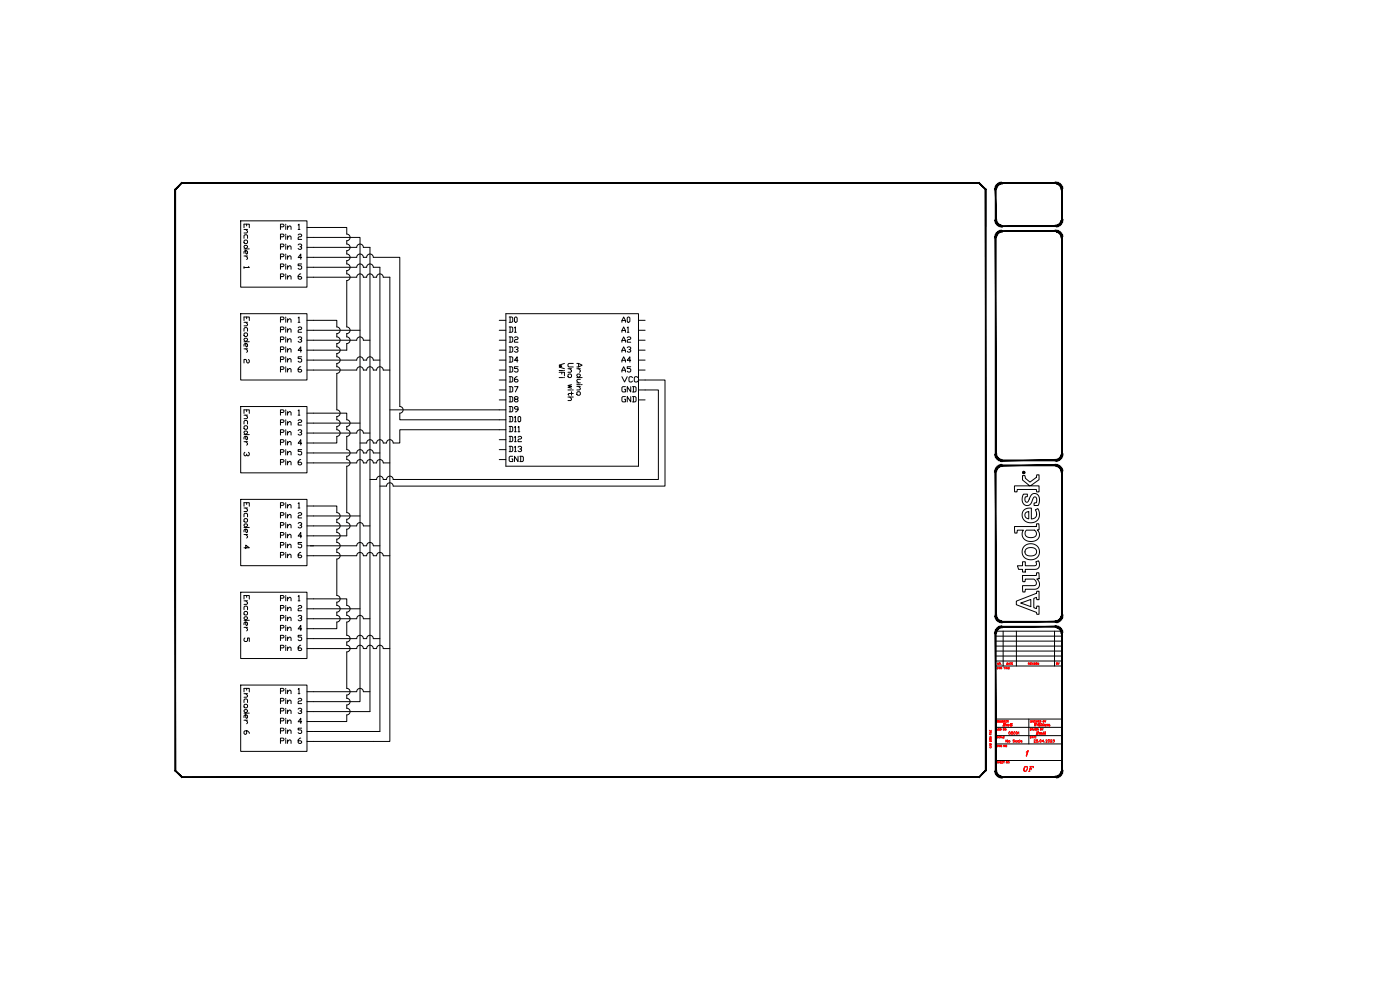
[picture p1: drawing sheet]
<svg xmlns="http://www.w3.org/2000/svg" width="420mm" height="297mm" viewBox="0 0 420 297" stroke-linecap="round" stroke-linejoin="round" font-family="sans-serif">
<defs><g id="words">
<g font-size="4.9">
<text x="151.7" y="98.1">D0</text>
<text x="185.6" y="98.1">A0</text>
<text x="151.7" y="104.1">D2</text>
<text x="185.6" y="104.1">A2</text>
<text x="75.8" y="110.1" transform="rotate(-90 75.8 110.1)">Encoder 2</text>
<text x="151.7" y="112.9">D5</text>
<text x="185.6" y="112.9">A5</text>
<text x="151.7" y="118.9">D7</text>
<text x="185.6" y="118.9">GND</text>
<text x="151.7" y="124.9">D9</text>
<text x="151.7" y="130.9">D11</text>
<text x="75.8" y="137.9" transform="rotate(-90 75.8 137.9)">Encoder 3</text>
<text x="151.7" y="136.9">D13</text>
<text x="75.8" y="165.8" transform="rotate(-90 75.8 165.8)">Encoder 4</text>
<text x="75.8" y="193.7" transform="rotate(-90 75.8 193.7)">Encoder 5</text>
<text x="75.8" y="221.5" transform="rotate(-90 75.8 221.5)">Encoder 6</text>
</g>
<text font-size="4.9" fill="#f00" x="305.9" y="232.8">OF</text>
<g font-size="4.4">
<text x="82.9" y="73">Pin 2</text>
<text x="82.9" y="79">Pin 4</text>
<text x="82.9" y="81.8">Pin 5</text>
<text x="82.9" y="100.9">Pin 2</text>
<text x="151.7" y="100.9">D1</text>
<text x="185.6" y="100.9">A1</text>
<text x="82.9" y="109.7">Pin 5</text>
<text x="151.7" y="109.7">D4</text>
<text x="185.6" y="109.7">A4</text>
<text x="151.7" y="115.7">D6</text>
<text x="185.6" y="115.7">VCC</text>
<text x="151.7" y="121.7">D8</text>
<text x="185.6" y="121.7">GND</text>
<text x="82.9" y="128.8">Pin 2</text>
<text x="82.9" y="137.6">Pin 5</text>
<text x="151.7" y="133.7">D12</text>
<text x="82.9" y="159.5">Pin 3</text>
<text x="82.9" y="165.5">Pin 5</text>
<text x="82.9" y="187.3">Pin 3</text>
<text x="82.9" y="193.3">Pin 5</text>
<text x="82.9" y="209.2">Pin 1</text>
<text x="82.9" y="215.2">Pin 3</text>
<text x="82.9" y="221.2">Pin 5</text>
</g>
<text font-size="3.5" fill="#f00" x="315.7" y="200.7">BY</text>
</g></defs>
<!-- layer: TITLE -->
<g fill="#000" stroke="#000" stroke-width=".3">
<path d="M298.7 56.9l.2 8.9v-8.9zM298.7 56.9l.2 8.9h-.2z"/>
<path d="M300.6 54.8h.2v.2zM300.6 54.8l.2 .2zM300.4 54.8h.2v.2zM300.4 54.8l.2 .2zM300.2 54.9l.2-.1v.3zM300.2 54.9l.2 .2zM300 54.9h.2l.1 .2zM300 54.9l.3 .2zM299.8 55l.2-.1 .1 .3zM299.8 55l.3 .2zM299.6 55.1l.2-.1 .1 .2zM299.6 55.1l.3 .1zM299.5 55.3l.1-.2 .2 .2zM299.5 55.3h.3zM299.3 55.4l.2-.1 .1 .2zM299.3 55.4l.3 .1zM299.3 55.4l.2 .2h-.3zM299.2 55.6h.3zM299.2 55.6l.2 .1h-.4zM299 55.7h.4zM299 55.7l.3 .2h-.4zM298.9 55.9h.4zM298.9 55.9l.3 .1-.3 .1zM298.9 56.1l.3-.1zM298.9 56.1l.2 .1-.3 .1zM298.8 56.3l.3-.1zM298.8 56.3l.2 .1-.3 .1zM298.7 56.5l.3-.1zM298.7 56.5h.3l-.3 .2zM298.7 56.7l.3-.2zM298.7 56.7h.2l-.2 .2zM298.7 56.9l.2-.2z"/>
<path d="M300.8 55h15.9v-.2zM300.8 54.8h15.9l-15.9 .2z"/>
<path d="M318.6 56.9l.2-.2v.2zM318.6 56.7v.2l.2-.2zM318.8 56.5v.2h-.2zM318.6 56.5v.2l.2-.2zM318.8 56.3v.2h-.2zM318.5 56.4l.1 .1 .2-.2zM318.7 56.1l.1 .2-.3 .1zM318.4 56.2l.1 .2 .2-.3zM318.6 55.9l.1 .2-.3 .1zM318.4 56v.2l.2-.3zM318.5 55.7l.1 .2-.2 .1zM318.3 55.9l.1 .1 .1-.3zM318.4 55.6l.1 .1-.2 .2zM318.2 55.7l.1 .2 .1-.3zM318.2 55.4l.2 .2-.2 .1zM318.2 55.4v.3zM318.1 55.3l.1 .1-.2 .2zM318.1 55.3l-.1 .3zM317.9 55.1l.2 .2-.2 .2zM317.9 55.1v.4zM317.7 55l.2 .1-.1 .2zM317.7 55l.1 .3zM317.5 54.9l.2 .1-.1 .2zM317.5 54.9l.1 .3zM317.3 54.9h.2l-.1 .3zM317.3 54.9l.1 .3zM317.1 54.8l.2 .1v.2zM317.1 54.8l.2 .3zM316.9 54.8h.2v.3zM316.9 54.8l.2 .3zM316.7 54.8h.2v.2zM316.7 54.8l.2 .2z"/>
<path d="M318.6 56.9l.2 8.9v-8.9zM318.6 56.9l.2 8.9h-.2z"/>
<path d="M298.7 65.8h.2l-.2 .3zM298.7 66.1l.2-.3zM298.7 66.1l.2-.1-.2 .3zM298.9 66l-.2 .3zM298.7 66.3l.3-.1-.2 .3zM299 66.2l-.2 .3zM298.8 66.5l.2-.1-.1 .3zM299 66.4l-.1 .3zM298.9 66.7l.2-.1-.2 .2zM299.1 66.6l-.2 .2zM298.9 66.8l.3-.1-.2 .3zM299.2 66.7l-.2 .3zM299 67l.3-.1-.1 .3zM299.3 66.9l-.1 .3zM299.2 67.2l.2-.2-.1 .3zM299.4 67l-.1 .3zM299.5 67.2v.3l-.2-.2zM299.5 67.2v.3zM299.6 67.3v.3l-.1-.1zM299.6 67.3v.3zM299.8 67.4v.3l-.2-.1zM299.8 67.4v.3zM299.9 67.5l.1 .3-.2-.1zM299.9 67.5l.1 .3zM300.1 67.6l.1 .3-.2-.1zM300.1 67.6l.1 .3zM300.3 67.6l.1 .3h-.2zM300.3 67.6l.1 .3zM300.4 67.7l.2 .3-.2-.1zM300.4 67.7l.2 .3zM300.6 67.7l.2 .3h-.2zM300.6 67.7l.2 .3z"/>
<path d="M298.7 71.3l.2 64.9v-64.9zM298.7 71.3l.2 64.9h-.2z"/>
<path d="M300.6 69.2h.2v.3zM300.6 69.2l.2 .3zM300.4 69.2h.2v.3zM300.4 69.2l.2 .3zM300.2 69.3l.2-.1v.3zM300.2 69.3l.2 .2zM300 69.4l.2-.1 .1 .2zM300 69.4l.3 .1zM299.8 69.5l.2-.1 .1 .2zM299.8 69.5l.3 .1zM299.6 69.6l.2-.1 .1 .2zM299.6 69.6l.3 .1zM299.5 69.7l.1-.1 .2 .2zM299.5 69.7l.3 .1zM299.3 69.8l.2-.1 .1 .2zM299.3 69.8l.3 .1zM299.3 69.8l.2 .2h-.3zM299.2 70h.3zM299.2 70l.2 .1h-.4zM299 70.1h.4zM299 70.1l.3 .2h-.4zM298.9 70.3h.4zM298.9 70.3l.3 .1-.3 .1zM298.9 70.5l.3-.1zM298.9 70.5l.2 .1-.3 .1zM298.8 70.7l.3-.1zM298.8 70.7l.2 .1-.3 .1zM298.7 70.9l.3-.1zM298.7 70.9l.3 .1-.3 .1zM298.7 71.1l.3-.1zM298.7 71.1h.2l-.2 .2zM298.7 71.3l.2-.2z"/>
<path d="M316.7 67.7l.2 .3h-.2zM316.7 67.7l.2 .3zM316.9 67.7l.2 .2-.2 .1zM316.9 67.7l.2 .2zM317.1 67.7l.2 .2h-.2zM317.1 67.7l.2 .2zM317.3 67.6l.2 .2-.2 .1zM317.3 67.6l.2 .2zM317.4 67.6l.3 .1-.2 .1zM317.4 67.6l.3 .1zM317.6 67.5l.3 .1-.2 .1zM317.6 67.5l.3 .1zM317.8 67.4l.3 .1-.2 .1zM317.8 67.4l.3 .1zM317.9 67.3h.3l-.1 .2zM317.9 67.3h.3zM318 67.2h.4l-.2 .1zM318.2 67l-.2 .2h.4zM318.2 67h.3l-.1 .2zM318.3 66.9l-.1 .1h.3zM318.3 66.9l.3-.1-.1 .2zM318.4 66.7l-.1 .2 .3-.1zM318.4 66.7h.3l-.1 .1zM318.4 66.6v.1h.3zM318.4 66.6l.4-.1-.1 .2zM318.5 66.4l-.1 .2 .4-.1zM318.5 66.4l.3-.1v.2zM318.6 66.2l-.1 .2 .3-.1zM318.6 66.2l.2-.1v.2zM318.6 66v.2l.2-.1zM318.6 66l.2-.2v.3zM318.6 65.8v.2l.2-.2z"/>
<path d="M300.8 69.5h15.9v-.3zM300.8 69.2h15.9l-15.9 .3z"/>
<path d="M300.8 68h15.9v-.3zM300.8 67.7h15.9l-15.9 .3z"/>
<path d="M318.6 71.3l.2-.2v.2zM318.6 71.1v.2l.2-.2zM318.8 70.9v.2h-.2zM318.6 71v.1l.2-.2zM318.8 70.7v.2l-.2 .1zM318.5 70.8l.1 .2 .2-.3zM318.7 70.5l.1 .2-.3 .1zM318.4 70.6l.1 .2 .2-.3zM318.6 70.3l.1 .2-.3 .1zM318.4 70.4v.2l.2-.3zM318.5 70.1l.1 .2-.2 .1zM318.3 70.3l.1 .1 .1-.3zM318.4 70l.1 .1-.2 .2zM318.2 70.1l.1 .2 .1-.3zM318.2 69.8l.2 .2-.2 .1zM318 70l.2 .1v-.3zM318.1 69.7l.1 .1-.2 .2zM318.1 69.7l-.1 .3zM317.9 69.6l.2 .1-.2 .2zM317.9 69.6v.3zM317.7 69.5l.2 .1-.1 .2zM317.7 69.5l.1 .3zM317.5 69.4l.2 .1-.1 .2zM317.5 69.4l.1 .3zM317.3 69.3l.2 .1-.1 .2zM317.3 69.3l.1 .3zM317.1 69.2l.2 .1v.2zM317.1 69.2l.2 .3zM316.9 69.2h.2v.3zM316.9 69.2l.2 .3zM316.7 69.2h.2v.3zM316.7 69.2l.2 .3z"/>
<path d="M318.6 71.3l.2 64.9v-64.9zM318.6 71.3l.2 64.9h-.2z"/>
<path d="M298.7 136.2h.2l-.2 .2zM298.7 136.4l.2-.2zM298.7 136.4l.2-.1-.2 .3zM298.9 136.3l-.2 .3zM298.7 136.6l.3-.1-.2 .3zM299 136.5l-.2 .3zM298.8 136.8l.2-.1-.1 .3zM299 136.7l-.1 .3zM298.9 137l.2-.1-.2 .2zM299.1 136.9l-.2 .2zM298.9 137.1l.3-.1-.2 .3zM299.2 137l-.2 .3zM299 137.3l.3-.1-.1 .3zM299.3 137.2l-.1 .3zM299.2 137.5l.2-.2-.1 .3zM299.4 137.3l-.1 .3zM299.3 137.6l.2-.1v.3zM299.5 137.5v.3zM299.6 137.6v.3l-.1-.1zM299.6 137.6v.3zM299.8 137.7v.3l-.2-.1zM299.8 137.7v.3zM299.9 137.8l.1 .3-.2-.1zM299.9 137.8l.1 .3zM300.1 137.9l.1 .3-.2-.1zM300.1 137.9l.1 .3zM300.3 137.9l.1 .3h-.2zM300.3 137.9l.1 .3zM300.4 138l.2 .3-.2-.1zM300.4 138l.2 .3zM300.6 138l.2 .3h-.2zM300.6 138l.2 .3z"/>
<path d="M300.6 139.5h.2v.3zM300.6 139.5l.2 .3zM300.4 139.6l.2-.1v.3zM300.4 139.6l.2 .2zM300.2 139.6h.2v.2zM300.2 139.6l.2 .2zM300 139.7l.2-.1 .1 .2zM300 139.7l.3 .1zM299.8 139.8l.2-.1 .1 .2zM299.8 139.8l.3 .1zM299.6 139.9l.2-.1 .1 .2zM299.6 139.9l.3 .1zM299.5 140l.1-.1 .2 .2zM299.5 140l.3 .1zM299.3 140.1l.2-.1 .1 .2zM299.3 140.1l.3 .1zM299.3 140.1l.2 .2h-.3zM299.2 140.3h.3zM299.2 140.3l.2 .1h-.4zM299 140.4h.4zM299 140.4l.3 .2h-.4zM298.9 140.6h.4zM298.9 140.6l.3 .1-.3 .1zM298.9 140.8l.3-.1zM298.9 140.8l.2 .1-.3 .1zM298.8 141l.3-.1zM298.8 141l.2 .1-.3 .1zM298.7 141.2l.3-.1zM298.7 141.2l.3 .1-.3 .1zM298.7 141.4l.3-.1zM298.7 141.4h.2l-.2 .2zM298.7 141.6l.2-.2z"/>
<path d="M300.8 139.5v.3l15.9-.3zM300.8 139.8l15.9-.3v.3z"/>
<path d="M300.8 138v.3l15.9-.3zM300.8 138.3l15.9-.3v.3z"/>
<path d="M316.7 138l.2 .3h-.2zM316.7 138l.2 .3zM316.9 138l.2 .2-.2 .1zM316.9 138l.2 .2zM317.1 138l.2 .2h-.2zM317.1 138l.2 .2zM317.3 137.9l.2 .2-.2 .1zM317.3 137.9l.2 .2zM317.4 137.9l.3 .1-.2 .1zM317.4 137.9l.3 .1zM317.6 137.8l.3 .1-.2 .1zM317.6 137.8l.3 .1zM317.8 137.7l.3 .1-.2 .1zM317.8 137.7l.3 .1zM317.9 137.6h.3l-.1 .2zM317.9 137.6h.3zM318 137.5h.4l-.2 .1zM318.2 137.3l-.2 .2h.4zM318.2 137.3h.3l-.1 .2zM318.3 137.2l-.1 .1h.3zM318.3 137.2l.3-.1-.1 .2zM318.4 137l-.1 .2 .3-.1zM318.4 137h.3l-.1 .1zM318.4 136.9v.1h.3zM318.4 136.9l.4-.1-.1 .2zM318.5 136.7l-.1 .2 .4-.1zM318.5 136.7l.3-.1v.2zM318.6 136.5l-.1 .2 .3-.1zM318.6 136.5l.2-.1v.2zM318.6 136.3v.2l.2-.1zM318.6 136.3l.2-.1v.2zM318.6 136.2v.1l.2-.1z"/>
<path d="M298.7 141.6l.2 43v-43zM298.7 141.6l.2 43h-.2z"/>
<path d="M318.6 141.6l.2-.2v.2zM318.6 141.4v.2l.2-.2zM318.8 141.2v.2h-.2zM318.6 141.3v.1l.2-.2zM318.8 141v.2l-.2 .1zM318.5 141.1l.1 .2 .2-.3zM318.7 140.8l.1 .2-.3 .1zM318.4 140.9l.1 .2 .2-.3zM318.6 140.6l.1 .2-.3 .1zM318.4 140.7v.2l.2-.3zM318.5 140.4l.1 .2-.2 .1zM318.3 140.6l.1 .1 .1-.3zM318.4 140.3l.1 .1-.2 .2zM318.2 140.4l.1 .2 .1-.3zM318.2 140.1l.2 .2-.2 .1zM318.2 140.1v.3zM318.1 140l.1 .1-.2 .2zM318.1 140l-.1 .3zM317.9 139.9l.2 .1-.2 .2zM317.9 139.9v.3zM317.7 139.8l.2 .1-.1 .2zM317.7 139.8l.1 .3zM317.5 139.7l.2 .1-.1 .2zM317.5 139.7l.1 .3zM317.3 139.6l.2 .1-.1 .2zM317.3 139.6l.1 .3zM317.1 139.6h.2v.2zM317.1 139.6l.2 .2zM316.9 139.5l.2 .1v.2zM316.9 139.5l.2 .3zM316.7 139.5h.2v.3zM316.7 139.5l.2 .3z"/>
<path d="M318.6 141.6l.2 43v-43zM318.6 141.6l.2 43h-.2z"/>
<path d="M298.7 184.6h.2l-.2 .2zM298.7 184.8l.2-.2zM298.7 184.8h.2l-.2 .2zM298.9 184.8l-.2 .2zM298.7 185l.3-.1-.2 .3zM299 184.9l-.2 .3zM298.8 185.2l.2-.1-.1 .3zM299 185.1l-.1 .3zM298.9 185.4l.2-.1-.2 .3zM299.1 185.3l-.2 .3zM298.9 185.6l.3-.2-.2 .3zM299.2 185.4l-.2 .3zM299 185.7l.3-.1-.1 .3zM299.3 185.6l-.1 .3zM299.2 185.9l.2-.1-.1 .3zM299.4 185.8l-.1 .3zM299.3 186.1l.2-.2v.3zM299.5 185.9v.3zM299.6 186v.3l-.1-.1zM299.6 186v.3zM299.8 186.1v.3l-.2-.1zM299.8 186.1v.3zM299.9 186.2l.1 .3-.2-.1zM299.9 186.2l.1 .3zM300.1 186.3l.1 .3-.2-.1zM300.1 186.3l.1 .3zM300.3 186.4l.1 .2h-.2zM300.3 186.4l.1 .2zM300.4 186.4l.2 .3-.2-.1zM300.4 186.4l.2 .3zM300.6 186.4l.2 .3h-.2zM300.6 186.4l.2 .3z"/>
<path d="M298.7 190l.2 41.2v-41.2zM298.7 190l.2 41.2h-.2z"/>
<path d="M300.6 187.9h.2v.3zM300.6 187.9l.2 .3zM300.4 188l.2-.1v.3zM300.4 188l.2 .2zM300.2 188h.2v.2zM300.2 188l.2 .2zM300 188.1l.2-.1 .1 .3zM300 188.1l.3 .2zM299.8 188.2l.2-.1 .1 .2zM299.8 188.2l.3 .1zM299.6 188.3l.2-.1 .1 .2zM299.6 188.3l.3 .1zM299.5 188.4l.1-.1 .2 .2zM299.5 188.4l.3 .1zM299.3 188.5l.2-.1 .1 .2zM299.3 188.5l.3 .1zM299.3 188.5l.2 .2h-.3zM299.2 188.7h.3zM299.2 188.7l.2 .2h-.4zM299 188.9h.4zM299 188.9l.3 .1h-.4zM298.9 189h.4zM298.9 189l.3 .2h-.3zM298.9 189.2h.3zM298.9 189.2l.2 .1-.3 .1zM298.8 189.4l.3-.1zM298.8 189.4l.2 .1-.3 .1zM298.7 189.6l.3-.1zM298.7 189.6l.3 .1-.3 .1zM298.7 189.8l.3-.1zM298.7 189.8l.2 .1-.2 .1zM298.7 190l.2-.1z"/>
<path d="M300.8 187.9v.3l15.9-.3zM300.8 188.2l15.9-.3v.3z"/>
<path d="M300.8 186.4v.3l15.9-.3zM300.8 186.7l15.9-.3v.3z"/>
<path d="M316.7 186.4l.2 .3h-.2zM316.7 186.4l.2 .3zM316.9 186.4l.2 .2-.2 .1zM316.9 186.4l.2 .2zM317.1 186.4l.2 .2h-.2zM317.1 186.4l.2 .2zM317.3 186.4l.2 .1-.2 .1zM317.3 186.4l.2 .1zM317.4 186.3l.3 .1-.2 .1zM317.4 186.3l.3 .1zM317.6 186.2l.3 .1-.2 .1zM317.6 186.2l.3 .1zM317.8 186.1l.3 .1-.2 .1zM317.8 186.1l.3 .1zM317.9 186l.3 .1-.1 .1zM317.9 186l.3 .1zM318 185.9h.4l-.2 .2zM318.2 185.8l-.2 .1h.4zM318.2 185.8l.3-.1-.1 .2zM318.3 185.6l-.1 .2 .3-.1zM318.3 185.6h.3l-.1 .1zM318.4 185.4l-.1 .2h.3zM318.4 185.4h.3l-.1 .2zM318.4 185.3v.1h.3zM318.4 185.3l.4-.1-.1 .2zM318.5 185.1l-.1 .2 .4-.1zM318.5 185.1l.3-.1v.2zM318.6 184.9l-.1 .2 .3-.1zM318.6 184.9l.2-.1v.2zM318.6 184.8v.1l.2-.1zM318.6 184.8l.2-.2v.2zM318.6 184.6v.2l.2-.2z"/>
<path d="M318.6 190l.2-.2v.2zM318.6 189.9v.1l.2-.2zM318.8 189.6v.2l-.2 .1zM318.6 189.7v.2l.2-.3zM318.8 189.4v.2l-.2 .1zM318.5 189.5l.1 .2 .2-.3zM318.7 189.2l.1 .2-.3 .1zM318.4 189.3l.1 .2 .2-.3zM318.6 189l.1 .2-.3 .1zM318.4 189.2v.1l.2-.3zM318.5 188.9l.1 .1-.2 .2zM318.3 189l.1 .2 .1-.3zM318.4 188.7l.1 .2-.2 .1zM318.2 188.9l.1 .1 .1-.3zM318.2 188.5l.2 .2-.2 .2zM318 188.7l.2 .2v-.4zM318.1 188.4l.1 .1-.2 .2zM318.1 188.4l-.1 .3zM317.9 188.3l.2 .1-.2 .2zM317.9 188.3v.3zM317.7 188.2l.2 .1-.1 .2zM317.7 188.2l.1 .3zM317.5 188.1l.2 .1-.1 .2zM317.5 188.1l.1 .3zM317.3 188l.2 .1-.1 .2zM317.3 188l.1 .3zM317.1 188h.2v.3zM317.1 188l.2 .3zM316.9 187.9l.2 .1v.2zM316.9 187.9l.2 .3zM316.7 187.9h.2v.3zM316.7 187.9l.2 .3z"/>
<path d="M318.6 190l.2 41.2v-41.2zM318.6 190l.2 41.2h-.2z"/>
<path d="M295.7 56.9v174.2l.3 .1zM295.7 56.9l.3-.1v174.4zM293.8 55l1.9 1.9 .3-.1zM293.9 54.8l2.1 2-2.2-1.8zM54.6 55h239.2l.1-.2zM54.5 54.8h239.4l-239.3 .2zM54.5 54.8l-1.8 2.1 1.9-1.9zM52.5 56.8l2-2-1.8 2.1zM52.5 56.8l.2 174.3v-174.2zM52.5 56.8l.2 174.3-.2 .1zM52.5 231.2l2.1 1.8-1.9-1.9zM52.5 231.2l2.1 1.8-.1 .3zM54.6 233l-.1 .3 239.3-.3zM54.5 233.3l239.3-.3 .1 .3zM293.8 233l.1 .3 1.8-2.2zM295.7 231.1l.3 .1-2.1 2.1z"/>
<path d="M298.7 231.2h.2l-.2 .2zM298.7 231.4l.2-.2zM298.7 231.4l.2-.1-.2 .3zM298.9 231.3l-.2 .3zM298.7 231.6l.3-.1-.2 .3zM299 231.5l-.2 .3zM298.8 231.8l.2-.1-.1 .3zM299 231.7l-.1 .3zM298.9 232l.2-.1-.2 .3zM299.1 231.9l-.2 .3zM298.9 232.2l.3-.2-.2 .3zM299.2 232l-.2 .3zM299 232.3l.3-.1-.1 .3zM299.3 232.2l-.1 .3zM299.2 232.5l.2-.2-.1 .4zM299.4 232.3l-.1 .4zM299.3 232.7l.2-.2v.3zM299.5 232.5v.3zM299.6 232.6v.3l-.1-.1zM299.6 232.6v.3zM299.8 232.7v.3l-.2-.1zM299.8 232.7v.3zM299.9 232.8l.1 .3-.2-.1zM299.9 232.8l.1 .3zM300.1 232.9l.1 .3-.2-.1zM300.1 232.9l.1 .3zM300.3 232.9l.1 .3h-.2zM300.3 232.9l.1 .3zM300.4 233l.2 .3-.2-.1zM300.4 233l.2 .3zM300.6 233l.2 .3h-.2zM300.6 233l.2 .3z"/>
<path d="M300.8 233v.3l15.9-.3zM300.8 233.3l15.9-.3v.3z"/>
<path d="M316.7 233l.2 .3h-.2zM316.7 233l.2 .3zM316.9 233l.2 .2-.2 .1zM316.9 233l.2 .2zM317.1 233l.2 .2h-.2zM317.1 233l.2 .2zM317.3 232.9l.2 .2-.2 .1zM317.3 232.9l.2 .2zM317.4 232.9l.3 .1-.2 .1zM317.4 232.9l.3 .1zM317.6 232.8l.3 .1-.2 .1zM317.6 232.8l.3 .1zM317.8 232.7l.3 .1-.2 .1zM317.8 232.7l.3 .1zM317.9 232.6l.3 .1-.1 .1zM317.9 232.6l.3 .1zM318 232.5h.4l-.2 .2zM318.2 232.3l-.2 .2h.4zM318.2 232.3h.3l-.1 .2zM318.3 232.2l-.1 .1h.3zM318.3 232.2h.3l-.1 .1zM318.4 232l-.1 .2h.3zM318.4 232h.3l-.1 .2zM318.4 231.9v.1h.3zM318.4 231.9l.4-.1-.1 .2zM318.5 231.7l-.1 .2 .4-.1zM318.5 231.7l.3-.1v.2zM318.6 231.5l-.1 .2 .3-.1zM318.6 231.5l.2-.1v.2zM318.6 231.3v.2l.2-.1zM318.6 231.3l.2-.1v.2zM318.6 231.2v.1l.2-.1z"/>
</g>
<g fill="none" stroke="#000" stroke-width=".3">
<path d="M295.8 56.9v11.1M298.8 199.8h19.9M298.8 189.4h19.9M298.8 190.9h19.9M298.8 192.4h19.9M298.8 193.9h19.9M298.8 195.3h19.9M298.8 196.8h19.9M298.8 198.3h19.9M301.1 189.4v10.4M305 189.4v10.4M316.5 189.4v10.4"/>
<path d="M295.8 215.8v15.4M298.8 215.7h19.9M298.8 218.2h19.9M308.8 215.7v7.5M298.8 220.7h19.9M298.8 223.2h19.9M298.8 228.2h19.9"/>
</g>
<g fill="none" stroke="#f00" stroke-width=".3">
<path d="M299.7 198.9v.5l-.3-.5v.5M300.4 199.3h.1M302.2 198.9l.3 .1-.1 .3-.2 .1zM302.7 199.4l.2-.5 .1 .5M302.7 199.2h.3M303.2 198.9h.3M303.4 198.9v.5M303.6 199.1h.2M303.9 198.9h-.3v.5h.3M308.6 199.1l.3-.1-.3-.1v.5M308.8 199.1l.1 .3M309.1 199.1h.2"/>
<path d="M309.4 198.9h-.3v.5h.3M309.6 198.9l.1 .5 .2-.5M310 198.9v.5M310.6 198.9h-.4l.4 .3-.4 .1M310.7 198.9v.5M311.7 198.9v.5l-.3-.5v.5M297 219.1v.3h.5v-.3M297 220h.5M297.2 219.2v.2M297.5 219.5v.3h-.5M299.2 200.2l.3 .1v.4h-.3zM299.2 216.4h.2"/>
<path d="M299.5 218.6l-.1 .5-.2-.2M299.5 216.2h-.3v.5h.3M299.7 200.2l.1 .5 .2-.5 .1 .5 .1-.5M300 216.2v.5l-.3-.5v.5M300.1 218.8l.3-.2h-.3v.5h.3l-.1-.3M300.6 216.3h-.3v.3l.2 .1-.1-.2M300.7 200.3h-.4v.3l.3 .1-.1-.2M300.7 216.2v.5M301.2 216.2v.5l-.3-.5v.5M301.2 200.2h.4M301.4 218.6v.5l-.3-.5v.5M301.4 200.2v.5"/>
<path d="M301.4 216.4h.2M301.7 200.2v.5M301.7 216.2h-.3v.5h.3M301.9 200.2h.3M301.9 216.4h.2M302 200.2v.5M302.2 216.2h-.3v.5h.3M302.3 200.2v.5h.3M302.3 216.4l.3-.2h-.3v.5M302.5 216.4l.1 .3M302.7 200.4h.2M303 200.2h-.3v.5h.3"/>
<path d="M309.2 218.6l.3 .1-.1 .4h-.2zM309.5 216.3l-.2-.1-.1 .2 .1 .3 .2-.1M309.7 218.8l.3-.2h-.3v.5M309.7 216.2v.5M309.7 216.4h.3M309.8 218.8l.2 .3M310 216.2v.5M310.2 219.1l.2-.5 .2 .5M310.2 216.4h.2M310.2 218.9h.3M310.5 216.2h-.3v.5h.3M310.7 218.6l.1 .5 .1-.5 .2 .5 .1-.5"/>
<path d="M311 216.3l-.2-.1-.2 .2 .2 .3 .2-.1M311.1 216.2v.5M311.3 216.4l.2 .3M311.5 216.2l-.4 .3M311.6 218.6v.5l-.3-.5v.5M311.6 216.4h.2M312 216.2h-.4v.5h.4M312.1 216.2l.3 .1-.1 .4h-.2zM312.2 218.8l.4-.1-.4-.1v.5h.3l-.1-.3M312.7 218.6l.2 .2 .2-.2M312.9 218.8v.3M313 216.4l.4-.1-.4-.1v.5l.3-.1v-.2"/>
<path d="M313.5 216.2l.2 .2 .2-.2M313.7 216.4v.3M297 221.5l.5 .1-.5 .1 .5 .1-.5 .1M297 220.1v.3h.5M297.1 223.1h.3l.1 .3h-.5zM297.1 222.2h.3l.1 .2h-.5zM297.1 224.1l-.1 .2 .2 .1 .3-.1-.1-.2M297.1 221v.3h.3l.1-.2h-.2M297.2 220.2v.2M297.3 223.6v.2M297.5 223.5l-.5 .2 .5 .2M299.2 223.6l.3 .1v.4h-.3z"/>
<path d="M299.6 221h-.4l.4 .3h-.4M299.6 228.5h-.4l.4 .3-.4 .1M299.7 228.5v.5M299.7 228.7h.3M299.7 223.6l.1 .5 .2-.5 .1 .5 .1-.5M300 228.5v.5M300.1 221l-.3-.1-.1 .2 .1 .3 .3-.1M300.2 221.4l.2-.5 .2 .5M300.2 228.7h.2M300.3 221.3h.2M300.5 228.5h-.3v.5h.3M300.7 223.7h-.4v.3l.3 .1-.1-.2"/>
<path d="M300.7 228.7h.2M300.7 220.9v.5h.3M301 228.5h-.3v.5h.3M301.1 221.2h.2M301.1 228.5h.4M301.3 228.5v.5M301.4 220.9h-.3v.5h.3M301.6 223.6v.5l-.4-.5v.5M302.3 228.5v.5l-.3-.5v.5M309.2 220.9l.3 .1-.1 .4h-.2zM309.7 221.4l.2-.5 .2 .5M309.7 221.3h.3"/>
<path d="M310.2 220.9h.3M310.4 220.9v.5M310.6 221.2h.2M310.9 220.9h-.3v.5h.3"/>
<circle cx="300.1" cy="199.1" r=".23"/>
<circle cx="311.1" cy="199.1" r=".23"/>
<circle cx="299.8" cy="218.8" r=".23"/>
<circle cx="301.8" cy="218.8" r=".23"/>
<circle cx="302" cy="223.8" r=".23"/>
<circle cx="302.7" cy="228.7" r=".23"/>
</g>
<!-- layer: 0 -->
<g fill="none" stroke="#000" stroke-width=".3">
<path d="M72.2 66.3h19.9v19.9h-19.9zM73.2 68.3v-1h1.6v1M73.2 71.5v-.8l.3-.3h.5l.3 .3v.8M73.2 72.3l.3-.3h.5l.3 .3v.5l-.3 .3h-.5l-.3-.3zM73.2 73.9l.3-.3h.5l.3 .6-.5 .5zM73.2 80v.5M73.2 68.8h1.1M73.2 74.7h1.6M73.2 76.8h1.1M73.8 68.8l.5 .8-.3 .3h-.8M73.8 75.2v.8l.2 .3 .3-.3v-.5l-.3-.3h-.5l-.3 .3v.5M73.8 76.8l.5 .5-.3 .6"/>
<path d="M74 67.3v.5M74.6 80l.2 .3h-1.6M84.2 68.1h.8l.2-.6-.2-.2h-.8v1.5M84.2 74h.8l.2-.5-.2-.3h-.8v1.6M85.8 67.3v.2M85.8 67.8v1M85.8 73.8v1M86.3 68.3l.8-.5 .3 .3v.7M86.3 74.3l.8-.5 .3 .2v.8M86.3 67.8v1M86.3 73.8v1M89.5 67.5l.2-.2v1.5"/>
<path d="M92.1 71.2h15.9v139.3h-15.9M92.1 74.2h15a1 1 0 0 1 .9-1 1 1 0 0 1 1 1h2v139.3h-18.9M92.1 68.3h12v1.9a1 1 0 0 1 1 1 1 1 0 0 1-1 1v1a1 1 0 0 1 1 1 1 1 0 0 1-1 1M92.1 77.2h15a1 1 0 0 1 .9-1 1 1 0 0 1 1 1h1a1 1 0 0 1 1-1 1 1 0 0 1 1 1h8v44.8a.99 .99 0 0 1 1 1 .99 .99 0 0 1-1 1v2h31.8M104.1 75.2v1a1 1 0 0 1 1 1 1 1 0 0 1-1 1v1a1 1 0 0 1 1 1 1 1 0 0 1-1 1v1a1 1 0 0 1 1 1 1 1 0 0 1-1 1v13.9M72.2 94.1h19.9v19.9h-19.9zM84.2 83h.8l.2-.6-.2-.2h-.8v1.6M84.2 95.9h.8l.2-.5-.2-.3h-.8v1.6M85.8 82.7v1.1M85.8 95.1v.3M85.8 95.6v1.1M86.3 83.2l.8-.5 .3 .3v.8"/>
<path d="M86.3 96.2l.8-.6 .3 .3v.8M86.3 82.7v1.1M86.3 95.6v1.1M89.5 95.4l.2-.3v1.6M90.3 82.2l-.8 .5v.8l.2 .3h.6l.2-.3-.2-.5h-.8M92.1 83.2h15a1 1 0 0 1 .9-1 1 1 0 0 1 1 1h1a1 1 0 0 1 1-1 1 1 0 0 1 1 1h1a1 1 0 0 1 1-1 1 1 0 0 1 1 1h2v139.3h-24.9M92.1 80.2h15a1 1 0 0 1 .9-1 1 1 0 0 1 1 1h1a1 1 0 0 1 1-1 1 1 0 0 1 1 1h2v139.3h-21.9M92.1 96.1h9v2M92.1 99.1h15.9M101.1 98.1a1 1 0 0 1 1 1 1 1 0 0 1-1 1v1a1 1 0 0 1 1 1 1 1 0 0 1-1 1v1a1 1 0 0 1 1 1 1 1 0 0 1-1 1v.9a1 1 0 0 1 1 1 1 1 0 0 1-1 1v1a1 1 0 0 1 1 1 1 1 0 0 1-1 1v11a1 1 0 0 1 1 1 1 1 0 0 1-1 1v1a1 1 0 0 1 1 .9 1 1 0 0 1-1 1v1M104.1 98.1a1 1 0 0 1 1 1 1 1 0 0 1-1 1v1a1 1 0 0 1 1 1 1 1 0 0 1-1 1v2h-12M149.8 96.1h2"/>
<path d="M149.8 99.1h2M151.8 94.1h39.8v45.8h-39.8zM191.6 96.1h2M191.6 99.1h2M84.2 101.9h.8l.2-.6-.2-.2h-.8v1.6M84.2 104.9h.8l.2-.6-.2-.2h-.8v1.6M84.2 110.8h.8l.2-.5-.2-.3h-.8v1.6M85.8 101.6v1.1M85.8 104.1v.2M85.8 104.6v1.1M85.8 110.6v1M86.3 102.1l.8-.5 .3 .3v.8"/>
<path d="M86.3 105.1l.8-.5 .3 .3v.8M86.3 111.1l.8-.5 .3 .2v.8M86.3 101.6v1.1M86.3 104.6v1.1M86.3 110.6v1M90.3 101.9l.2 .2-.2 .6h-.6l-.2-.3M90.3 110l-.8 .6v.8l.2 .2h.6l.2-.5-.2-.3h-.8M90.5 105.1h-1l.8-1v1.6M92.1 111h15a1 1 0 0 1 .9-1 1 1 0 0 1 1 1h1a1 1 0 0 1 1-1 1 1 0 0 1 1 1h1a1 1 0 0 1 1-1 1 1 0 0 1 1 1h2M92.1 108h15a1 1 0 0 1 .9-1 1 1 0 0 1 1 1h1a1 1 0 0 1 1-1 1 1 0 0 1 1 1h2M92.1 102.1h15a1 1 0 0 1 .9-1 1 1 0 0 1 1 1h2M149.8 102.1h2"/>
<path d="M149.8 105.1h2M149.8 108h2M149.8 111h2M149.8 114h2M149.8 117h2M149.8 120h2M167.8 111.7h1.6v1.1M167.8 113.3h1.1M167.8 111.2h1.1M168.6 111.7v.5M169.1 113.3h.3M169.1 111.2h.3"/>
<path d="M169.4 109l-1.6 .6 .8 .2-.8 .3 1.6 .5M170.5 112.5l.2-.3h.6l.2 .3v.5l-.2 .3h-.6l-.2-.3zM170.5 117h1M170.5 110.6h1M170.5 119.1h1.5M171 110.6l.5 .8-.2 .3h-.8M171 119.1l.5 .8-.2 .3h-.8M171.5 115.4l-1 .3 1 .2-1 .3 1 .3M171.5 117.5v1.1M171.8 117h.2M172 109h-1.3l-.2 .3v.5l.2 .3h1.3M172 118.1h-1.3l-.2 .2 .2 .3"/>
<path d="M173.1 109h.5l1.1 .6-1.1 .5h-.5M173.1 117.8l.3-.3h.5l.3 .3v.5l-.3 .3h-.5l-.3-.3zM173.1 110.6h1.1M173.1 113.3h1.6M173.1 114.9h1.1M173.1 115.4h1.1M173.1 115.9h1.1M173.4 112.2h.5l.3 .3-.6 .8-.5-.5zM173.6 110.6l.6 .6-.3 .5M173.6 115.9l.6 .8-.3 .3h-.8M173.6 109v1.1M174.2 113.8h-.8l-.3 .3 .5 .8"/>
<path d="M174.4 115.4h.3M191.6 102.1h2M191.6 105.1h2M191.6 108h2M193.6 114h6v31.9l-81.6-.1a1 1 0 0 0-1-.9 1 1 0 0 0-1 .9l-2 .1M193.6 117h4v26.9h-79.6a1 1 0 0 0-1-1 1 1 0 0 0-1 1h-1a.99 .99 0 0 0-1-1 .99 .99 0 0 0-1 1h-2M72.2 122h19.9v19.9h-19.9zM84.2 123.8h.8l.2-.6-.2-.2h-.8v1.6M84.2 129.7h.8l.2-.5-.2-.3h-.8v1.6M84.2 132.7h.8l.2-.5-.2-.3h-.8v1.6M84.2 138.7h.8l.2-.5-.2-.3h-.8v1.6M85.8 123v.2"/>
<path d="M85.8 123.5v1.1M85.8 129.5v1M85.8 131.9v.3M85.8 132.5v1M85.8 138.4v1.1M86.3 124l.8-.5 .3 .3v.8M86.3 130l.8-.5 .3 .2v.8M86.3 133l.8-.5 .3 .2v.8M86.3 139l.8-.6 .3 .3v.8M86.3 123.5v1.1M86.3 129.5v1M86.3 132.5v1"/>
<path d="M86.3 138.4v1.1M89.5 123.2l.2-.2v1.6M90.3 129.7l.2 .3-.2 .5h-.6l-.2-.2M90.3 137.9l-.8 .5v.8l.2 .3h.6l.2-.3-.2-.5h-.8M90.5 133h-1l.8-1.1v1.6M92.1 138.9h15a1 1 0 0 1 .9-1 1 1 0 0 1 1 1h1a1 1 0 0 1 1-1 1 1 0 0 1 1 1h1a1 1 0 0 1 1-1 1 1 0 0 1 1 1h2M92.1 129.9h15a1 1 0 0 1 .9-1 1 1 0 0 1 1 1h2M92.1 135.9h15a1 1 0 0 1 .9-1 1 1 0 0 1 1 1h1a1 1 0 0 1 1-1 1 1 0 0 1 1 1h2M92.1 124h12v2a1 1 0 0 1 1 .9 1 1 0 0 1-1 1v1M92.1 127h15.9M101.1 128.9a1 1 0 0 1 1 1 1 1 0 0 1-1 1v2h-9M104.1 128.9a1 1 0 0 1 1 1 1 1 0 0 1-1 1v4a1 1 0 0 1 1 1 1 1 0 0 1-1 1v1a1 1 0 0 1 1 1 1 1 0 0 1-1 1v13.9a1 1 0 0 1 1 1 1 1 0 0 1-1 1v1a1 1 0 0 1 1 1 1 1 0 0 1-1 1v2h-12"/>
<path d="M117 123h34.8M149.8 131.9h2M149.8 134.9h2M149.8 137.9h2M151.8 128.9h-31.8v4h-2a1 1 0 0 0-1-1 1 1 0 0 0-1 1h-1a1 1 0 0 0-1-1 1 1 0 0 0-1 1h-1a1 1 0 0 0-1-1 1 1 0 0 0-1 1h-2M72.2 149.8h19.9v19.9h-19.9zM84.2 151.6h.8l.2-.5-.2-.3h-.8v1.6M84.2 154.6h.8l.2-.5-.2-.3h-.8v1.6M85.8 150.8v.3M85.8 151.4v1M85.8 153.8v.3M85.8 154.3v1.1"/>
<path d="M86.3 151.9l.8-.5 .3 .2v.8M86.3 154.9l.8-.6 .3 .3v.8M86.3 151.4v1M86.3 154.3v1.1M89.5 151.1l.2-.3v1.6M89.5 154.1l.2-.3h.6l.2 .3-.2 .5h-.6l-.2 .3v.5h1M89.5 152.4h.5M92.1 157.8h15a1 1 0 0 1 .9-1 1 1 0 0 1 1 1h2M92.1 151.8h9v2a1 1 0 0 1 1 1 1 1 0 0 1-1 1v1a1 1 0 0 1 1 1 1 1 0 0 1-1 1v1a1 1 0 0 1 1 1 1 1 0 0 1-1 1v1a1 1 0 0 1 1 1 1 1 0 0 1-1 1v.9a1 1 0 0 1 1 1 1 1 0 0 1-1 1v11M92.1 154.8h15.9M304.5 158h6.1a.44 .44 0 0 0 .5-.2 .44 .44 0 0 0 0-.5l.7-.1v1.7l-.5 .1 .5 .7 .2 .9-.5 1.1-.9 .6-1.7 .1-1.3-.4-.5-.6-.3-.8v-.8l.3-.7h-1.3a.36 .36 0 0 0-.5 0 .36 .36 0 0 0 0 .4l-.1 .4h-.6zM306.9 142.7h.7l.1 .8 1.4 1.2 1.9-1.4 .1-.5a.4 .4 0 0 1 .2-.4 .4 .4 0 0 1 .4 .1l.1 1.4-2.6 1.9h2.6v1.8h-.7l-.1-.7h-5.7l-.1 .7h-.7v-1.8h4.5l-2.1-1.8z"/>
<path d="M307.2 148.3h1.1v.7a.81 .81 0 0 0-.8 .5 .81 .81 0 0 0 .2 .9l.3 .3 .4-.1 1.2-2.2 .5-.3h.6l.7 .3 .5 .8-.1 2a.72 .72 0 0 1-1.2 .5h-.3v-.7l.7-.2 .1-.8-.1-.7-.4-.2-.4 .2-.7 1.6-.5 .6-.8 .2-.9-.4-.5-1.4zM307.3 153l.9-.5h1.3v3.2l.8-.1 .6-.6 .2-.9-.4-1.1 .4-.2a.37 .37 0 0 1 .5-.2 .37 .37 0 0 1 .1 .5l.2 1.6-.4 1.2-1 .8-1.3 .2-1.2-.4-1-.9-.2-1.5zM307.8 153.9l.5-.3a.38 .38 0 0 1 .5 .1 .38 .38 0 0 1-.1 .5v1.5l-1-.6-.1-.7zM308 159.1h2.5l.5 .8-.1 .8-1.1 .6-1.6-.3-.6-.8zM72.2 177.7h19.9v19.9h-19.9zM84.2 160.6h.8l.2-.6-.2-.2h-.8v1.6M84.2 166.5h.8l.2-.5-.2-.3h-.8v1.6M84.2 179.5h.8l.2-.6-.2-.2h-.8v1.6M85.8 160.3v1.1M85.8 166.3v1M85.8 178.7v.2M85.8 179.2v1.1"/>
<path d="M86.3 160.8l.8-.5 .3 .3v.8M86.3 166.8l.8-.5 .3 .2v.8M86.3 179.7l.8-.5 .3 .3v.8M86.3 160.3v1.1M86.3 166.3v1M86.3 179.2v1.1M89.5 178.9l.2-.2v1.6M90.3 165.7l-.8 .6v.8l.2 .2h.6l.2-.2-.2-.6h-.8M90.5 160.8h-1l.8-1v1.6M92.1 166.7h15a1 1 0 0 1 .9-1 1 1 0 0 1 1 1h1a1 1 0 0 1 1-1 1 1 0 0 1 1 1h1a1 1 0 0 1 1-1 1 1 0 0 1 1 1h2M92.1 163.8h15a1 1 0 0 1 .9-1 1 1 0 0 1 1 1h1a1 1 0 0 1 1-1 1 1 0 0 1 1 1h2M92.1 179.7h12v2a1 1 0 0 1 1 1 1 1 0 0 1-1 1v.9a1 1 0 0 1 1 1 1 1 0 0 1-1 1v4a1 1 0 0 1 1 1 1 1 0 0 1-1 1v1a1 1 0 0 1 1 1 1 1 0 0 1-1 1v10.9a1 1 0 0 1 1 1 1 1 0 0 1-1 1v1a.99 .99 0 0 1 1 1 .99 .99 0 0 1-1 1v1a.99 .99 0 0 1 1 1 .99 .99 0 0 1-1 1v2h-12"/>
<path d="M101.1 178.7a1 1 0 0 1 1 1 1 1 0 0 1-1 1v1a1 1 0 0 1 1 1 1 1 0 0 1-1 1v.9a1 1 0 0 1 1 1 1 1 0 0 1-1 1v2h-9M305.3 169.7h1.6v-1.2h.8v1.2h2.6a.69 .69 0 0 0 .7-.4 .69 .69 0 0 0-.1-.7l.6-.3a.26 .26 0 0 1 .3 0 .26 .26 0 0 1 .1 .4v1.1l-.4 .8-.9 .2h-2.9v.8h-.8v-.8h-1.2zM306.9 172.7h4.1l.1-.8h.7v1.7l-.6 .1 .7 1.1-.2 1.4-.9 .6h-3.1l-.1 .8h-.6l-.1-1.9h3.6l.4-.3 .1-.5-.7-1.1h-2.6l-.1 .7h-.6zM307.4 163.9l1.5-.7 1.7 .2 1.1 .9 .2 1.7a2.57 2.57 0 0 1-3.6 1.8 2.57 2.57 0 0 1-.9-3.9zM307.9 164.8l.9-.5 1.5 .1 .7 .6v.9l-.3 .5-.6 .3h-1.7l-.8-.8zM84.2 182.5h.8l.2-.6-.2-.2h-.8v1.6M84.2 188.4h.8l.2-.5-.2-.3h-.8v1.6M84.2 194.4h.8l.2-.5-.2-.3h-.8v1.6M85.8 181.7v.2M85.8 182.2v1.1M85.8 188.2v1M85.8 194.1v1.1"/>
<path d="M86.3 182.7l.8-.5 .3 .3v.8M86.3 188.7l.8-.5 .3 .2v.8M86.3 194.7l.8-.6 .3 .3v.8M86.3 182.2v1.1M86.3 188.2v1M86.3 194.1v1.1M89.5 181.9l.2-.2h.6l.2 .2-.2 .6h-.6l-.2 .2v.6h1M89.5 180.3h.5M90.3 193.6l-.8 .5v.8l.2 .3h.6l.2-.3-.2-.5h-.8M90.5 188.7h-1l.8-1.1v1.6M92.1 194.6h15a1 1 0 0 1 .9-1 1 1 0 0 1 1 1h1a1 1 0 0 1 1-1 1 1 0 0 1 1 1h1a1 1 0 0 1 1-1 1 1 0 0 1 1 1h2M92.1 185.6h15a1 1 0 0 1 .9-1 1 1 0 0 1 1 1h2"/>
<path d="M92.1 191.6h15a1 1 0 0 1 .9-1 1 1 0 0 1 1 1h1a1 1 0 0 1 1-1 1 1 0 0 1 1 1h2M92.1 182.7h15.9M305 180.4l6.1-2.4 .1-.6h.6v2.5h-.6l-.1-.7-.8 .3v2.8l.7 .3 .2-.7h.6v2.4h-.6l-.1-.6-6.1-2.3zM306.3 180.9l3.1-1v2.1zM72.2 205.5h19.9v19.9h-19.9zM84.2 210.3h.8l.2-.5-.2-.3h-.8v1.6M84.2 216.3h.8l.2-.5-.2-.3h-.8v1.6M85.8 210.1v1M85.8 216v1.1M86.3 210.6l.8-.5 .3 .2v.8M86.3 216.6l.8-.6 .3 .3v.8M86.3 210.1v1"/>
<path d="M86.3 216v1.1M89.5 209.8l.2-.3h.6l.2 .3-.2 .5h-.6l-.2 .3v.5h1M90.5 216.6h-1l.8-1.1v1.6M92.1 207.5h15a1 1 0 0 1 .9-1 1 1 0 0 1 1 1h2M84.2 222.3h.8l.2-.6-.2-.2h-.8v1.6M85.8 222v1.1M86.3 222.5l.8-.5 .3 .3v.8M86.3 222v1.1M90.3 221.5l-.8 .5v.8l.2 .3h.6l.2-.3-.2-.5h-.8"/>
</g>
<!-- layer: LAYER_1 -->
<g fill="none" stroke="#000" stroke-width=".3">
<path d="M307.1 141.7l.3-.1-.1 .2 .1 .1h-.3z"/>
<circle cx="307.2" cy="141.8" r=".07"/>
<circle cx="307.2" cy="141.8" r=".31"/>
<circle cx="307.2" cy="141.8" r=".36"/>
</g>
<!-- layer: MISC -->
<g fill="none" stroke="#f00" stroke-width=".3">
<path d="M300.9 217.8h.6l.1-.2-.2 .2M301.2 217.1h.5v.2v-.2M301.2 217.4h.2M301.3 217.1l-.2 .7 .2-.7M301.4 217.3v.3M301.8 217.5l.2-.1-.1 .4M301.9 217.3v.5M302 217.6l.4-.2-.1 .4M302.3 217.3l-.1 .5M302.3 217.6l.4-.2v.4M302.6 217.3v.5l.3-.1M303 217.5l.3-.1-.1 .4"/>
<path d="M303.2 217.3v.5l.2-.1M303.3 217.1h.1M303.6 217.1v.7M303.7 217.1l-.2 .7 .3-.1M303.9 219.6h-.4v.3a.26 .26 0 0 1 .4 0 .26 .26 0 0 1 0 .4 .26 .26 0 0 1-.4-.1M305.6 219.7l.2-.1v.7M310.5 217.1h.2M310.9 217.1l-.1 .6M311 217.1h.3M311.1 217.1l-.3 .7 .1-.7-.4 .7 .1-.7-.1 .6M311.2 219.6h.5v.2v-.2M311.2 219.9h.2"/>
<path d="M311.3 219.6l-.2 .7M311.4 217.5l.2-.1v.4M311.5 219.8l-.1 .3M311.5 217.3v.5l.2-.1M311.6 217.1h.1M312 219.8l-.1 .5 .1-.4-.2 .1M312 217.1v.7M312.1 217.1l-.2 .7 .2-.1M312.3 219.8v.5v-.4l-.3 .2M312.4 217.1v.7M312.5 217.1l-.2 .7 .3-.1M312.6 219.8v.5l.3-.1"/>
<path d="M312.8 217.5l.2-.1v.4M313 217.3l-.1 .5 .3-.1M313 220l.3-.1-.1 .4M313.1 217.1h.1M313.2 219.8v.5l.2-.1M313.3 219.6h.1M313.5 217.3l-.1 .5M313.6 219.6v.7M313.7 219.6l-.2 .7 .3-.1M313.8 217.3l-.1 .5 .2-.1M313.8 217.3l-.1 .5M314.1 217.5l.2-.1-.1 .4"/>
<path d="M314.2 217.3v.5M314.3 217.6l.3-.2v.4M314.6 217.3l-.1 .5M314.6 217.6l.4-.2v.4M314.9 217.3v.5l.3-.1M302.4 222v.7l-.5-.7v.7M304.5 222.1h-.5l.5 .3-.1 .3-.4-.1M305.1 222.3a.24 .24 0 0 0-.3 0 .24 .24 0 0 0 0 .3 .24 .24 0 0 0 .3 0M305.8 222.3a.24 .24 0 0 0-.4 0 .24 .24 0 0 0 0 .3 .24 .24 0 0 0 .4 0M305.8 222.2v.5M306 222v.7M306.3 222.4h.4v-.2a.24 .24 0 0 0-.3 .1 .24 .24 0 0 0 0 .3 .24 .24 0 0 0 .3 0"/>
<path d="M308 225.7l.6-.5-.5 1.6M308.4 225.5l-.4 1.3M308.5 225.5l-.3 .1M308.6 225.2l-.6 1.6M310.3 222.1l.2-.1 .2 .1-.4 .6h.5M311 220.3h.5l.1-.2-.1 .2M311.4 222h-.3l-.1 .3a.26 .26 0 0 1 .4 0 .26 .26 0 0 1 0 .4 .26 .26 0 0 1-.4-.1M311.7 222.6l.1 .1M312.3 220.1l.4-.2v.4M313.3 222.5h-.5l.3-.5v.7M313.5 222.6v.1M313.9 222.1l.1-.1 .3 .1-.5 .6h.5"/>
<path d="M315.3 222.1l.1-.1 .3 .1-.5 .6h.5M316 222h.4l-.2 .2a.25 .25 0 0 1 .2 .4 .25 .25 0 0 1-.4 0"/>
<circle cx="303" cy="219.9" r=".34"/>
<circle cx="304.4" cy="219.9" r=".34"/>
<circle cx="305.1" cy="219.9" r=".34"/>
<circle cx="313.5" cy="217.6" r=".23"/>
<circle cx="302.9" cy="222.4" r=".24"/>
<circle cx="312.3" cy="222.3" r=".34"/>
<circle cx="314.8" cy="222.3" r=".34"/>
</g>
<use href="#words"/>
</svg>
